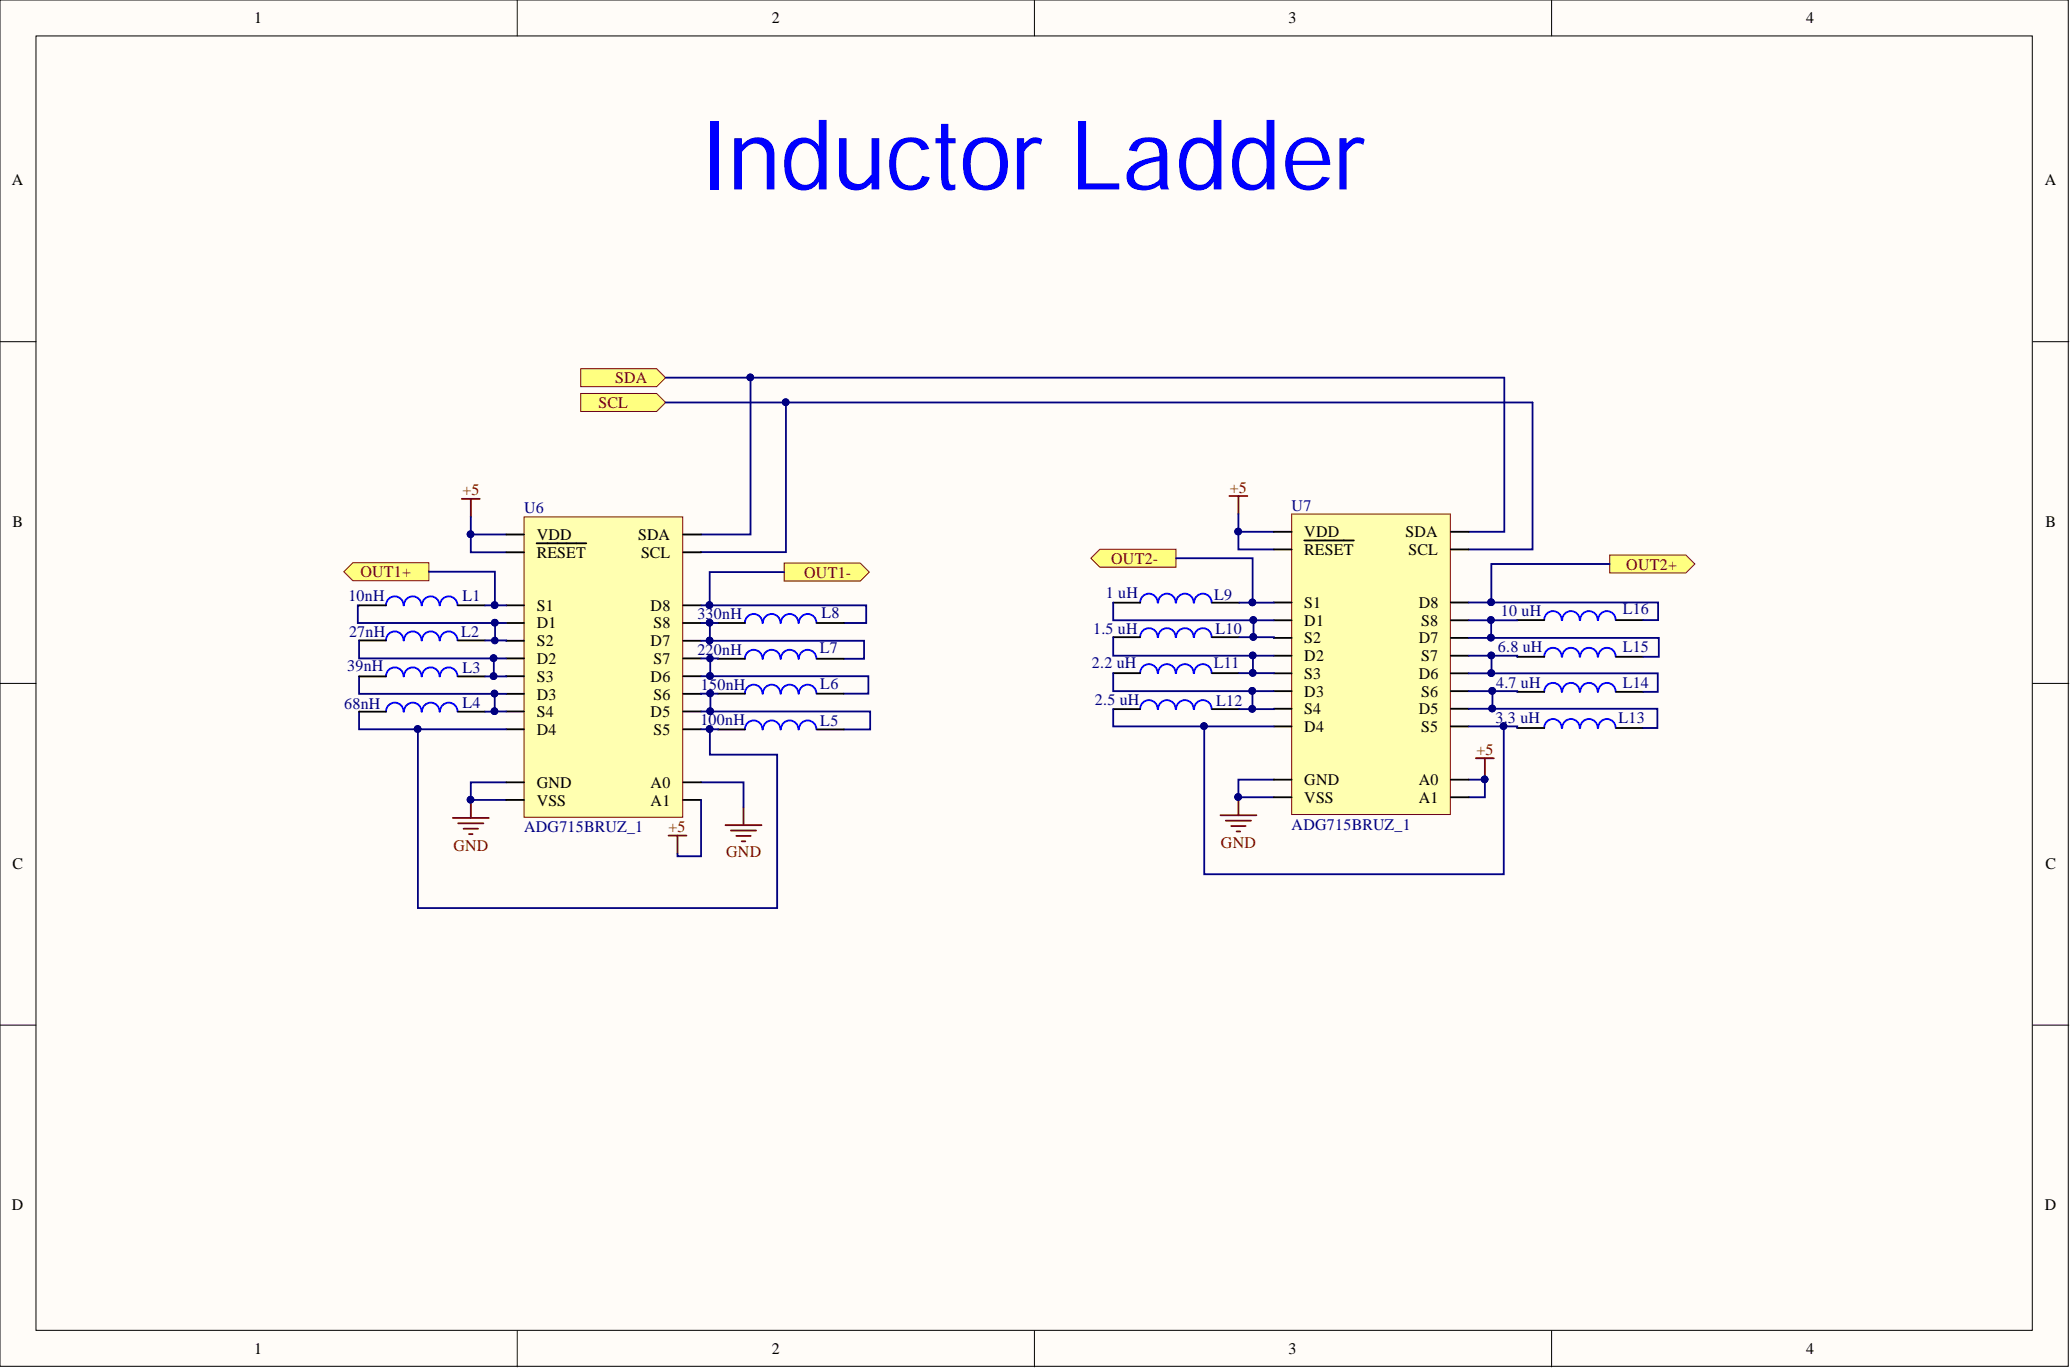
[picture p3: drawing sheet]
<svg xmlns="http://www.w3.org/2000/svg" width="292mm" height="193mm" viewBox="0 0 292 193" stroke-linecap="round" stroke-linejoin="round" font-family="sans-serif">
<defs><g id="words">
<text font-size="13.6" fill="#00f" x="99" y="26.7">Inductor Ladder</text>
<g font-size="2.3">
<text x="35.9" y="3.3">1</text>
<text x="108.9" y="3.3">2</text>
<text x="181.8" y="3.3">3</text>
<text x="254.9" y="3.3">4</text>
<text x="1.7" y="26.1">A</text>
<text x="288.5" y="26.1">A</text>
<text x="1.8" y="74.3">B</text>
<text x="75.7" y="76.2">VDD</text>
<text x="90" y="76.2">SDA</text>
<text x="184" y="75.8">VDD</text>
<text x="198.3" y="75.8">SDA</text>
<text x="288.6" y="74.3">B</text>
<text x="75.7" y="78.6">RESET</text>
<text x="90.5" y="78.6">SCL</text>
<text x="184" y="78.3">RESET</text>
<text x="198.8" y="78.3">SCL</text>
<text x="75.7" y="86.2">S1</text>
<text x="75.7" y="88.6">D1</text>
<text x="91.8" y="86.2">D8</text>
<text x="92.2" y="88.6">S8</text>
<text x="184" y="85.7">S1</text>
<text x="184" y="88.3">D1</text>
<text x="200.2" y="85.7">D8</text>
<text x="200.5" y="88.3">S8</text>
<text x="75.7" y="91.2">S2</text>
<text x="75.7" y="93.6">D2</text>
<text x="91.8" y="91.2">D7</text>
<text x="92.2" y="93.6">S7</text>
<text x="184" y="90.7">S2</text>
<text x="184" y="93.3">D2</text>
<text x="184" y="95.7">S3</text>
<text x="200.2" y="95.7">D6</text>
<text x="200.2" y="90.7">D7</text>
<text x="200.5" y="93.3">S7</text>
<text x="75.7" y="96.1">S3</text>
<text x="75.7" y="98.7">D3</text>
<text x="75.7" y="101.1">S4</text>
<text x="91.8" y="101.1">D5</text>
<text x="91.8" y="96.1">D6</text>
<text x="92.2" y="98.7">S6</text>
<text x="184" y="98.3">D3</text>
<text x="184" y="100.7">S4</text>
<text x="200.2" y="100.7">D5</text>
<text x="200.5" y="98.3">S6</text>
<text x="75.7" y="103.7">D4</text>
<text x="92.2" y="103.7">S5</text>
<text x="184" y="103.3">D4</text>
<text x="200.5" y="103.3">S5</text>
<text x="75.7" y="111.1">GND</text>
<text x="75.7" y="113.7">VSS</text>
<text x="91.8" y="113.7">A1</text>
<text x="91.8" y="111.1">A0</text>
<text x="184" y="110.8">GND</text>
<text x="184" y="113.2">VSS</text>
<text x="200.2" y="113.2">A1</text>
<text x="200.2" y="110.8">A0</text>
<text x="1.8" y="122.5">C</text>
<text x="288.6" y="122.5">C</text>
<text x="1.7" y="170.7">D</text>
<text x="288.5" y="170.7">D</text>
<text x="35.9" y="191">1</text>
<text x="108.9" y="191">2</text>
<text x="181.8" y="191">3</text>
<text x="254.9" y="191">4</text>
</g>
<g font-size="2.3" fill="#800000">
<text x="84.4" y="57.5">SCL</text>
<text x="86.8" y="54">SDA</text>
<text x="65.2" y="69.8">+5</text>
<text x="173.6" y="69.5">+5</text>
<text x="50.9" y="81.4">OUT1+</text>
<text x="113.5" y="81.5">OUT1-</text>
<text x="156.8" y="79.5">OUT2-</text>
<text x="229.5" y="80.3">OUT2+</text>
<text x="208.3" y="106.5">+5</text>
<text x="64" y="120">GND</text>
<text x="94.3" y="117.4">+5</text>
<text x="172.3" y="119.6">GND</text>
<text x="102.5" y="120.9">GND</text>
</g>
<g font-size="2.3" fill="#000080">
<text x="74" y="72.4">U6</text>
<text x="182.3" y="72">U7</text>
<text x="49.2" y="84.7">10nH</text>
<text x="49.2" y="89.8">27nH</text>
<text x="65.1" y="89.8">L2</text>
<text x="65.2" y="84.8">L1</text>
<text x="98.4" y="87.4">330nH</text>
<text x="115.9" y="87.2">L8</text>
<text x="154.3" y="89.4">1.5 uH</text>
<text x="156" y="84.4">1 uH</text>
<text x="171.4" y="84.6">L9</text>
<text x="171.5" y="89.4">L10</text>
<text x="211.8" y="86.9">10 uH</text>
<text x="229" y="86.7">L16</text>
<text x="49" y="94.7">39nH</text>
<text x="65.2" y="94.9">L3</text>
<text x="98.4" y="92.4">220nH</text>
<text x="115.7" y="92.2">L7</text>
<text x="154.1" y="94.2">2.2 uH</text>
<text x="171.3" y="94.3">L11</text>
<text x="211.4" y="92">6.8 uH</text>
<text x="229" y="91.9">L15</text>
<text x="48.6" y="100">68nH</text>
<text x="65.2" y="99.9">L4</text>
<text x="98.9" y="97.3">150nH</text>
<text x="115.8" y="97.2">L6</text>
<text x="154.5" y="99.4">2.5 uH</text>
<text x="171.6" y="99.6">L12</text>
<text x="211" y="102">3.3 uH</text>
<text x="211.1" y="97">4.7 uH</text>
<text x="228.4" y="102">L13</text>
<text x="229" y="97">L14</text>
<text x="98.8" y="102.2">100nH</text>
<text x="115.8" y="102.4">L5</text>
<text x="74" y="117.4">ADG715BRUZ_1</text>
<text x="182.3" y="117">ADG715BRUZ_1</text>
</g>
</g></defs>
<g fill="#fffcf8" stroke="#000" stroke-width=".14">
<path d="M0 0h291.9v192.7h-291.9z"/>
<path d="M5.1 5.1h281.7v182.6h-281.7z"/>
</g>
<path d="M73 0v5.1M146 0v5.1M218.9 0v5.1M0 48.2h5.1M286.9 48.2h5M0 96.4h5.1M286.9 96.4h5M0 144.6h5.1M286.9 144.6h5M73 187.7v5.1M146 187.7v5.1M218.9 187.7v5.1" fill="none" stroke="#000" stroke-width=".14"/>
<path d="M65.2 70.4h2.5M66.4 70.4v2.5M63.9 115.4h5.1M64.7 116.1h3.5M65.4 116.9h2M66.2 117.7h.5M66.4 112.8v2.6M102.4 116.4h5.1M103.1 117.2h3.6M103.9 117.9h2M104.7 118.7h.5M104.9 113.9v2.5" fill="none" stroke="#800000" stroke-width=".26"/>
<circle cx="66.4" cy="112.8" r=".47" fill="#000080" stroke="#000080" stroke-width=".14"/>
<g fill="#ffff80" stroke="#800000" stroke-width=".14">
<path d="M81.9 52h10.8l1.2 1.3-1.2 1.2h-10.8z" fill-rule="evenodd"/>
<path d="M81.9 55.5h10.8l1.2 1.3-1.2 1.2h-10.8z" fill-rule="evenodd"/>
</g>
<path d="M173.5 70h2.5M174.8 70v2.5M172.2 115h5.1M173 115.8h3.5M173.7 116.5h2.1M174.5 117.3h.5M174.8 112.5v2.5M208.3 107h2.5M209.5 107v2.5" fill="none" stroke="#800000" stroke-width=".26"/>
<g fill="#000080" stroke="#000080" stroke-width=".14">
<circle cx="174.7" cy="112.4" r=".47"/>
<circle cx="66.4" cy="75.4" r=".47"/>
<circle cx="66.4" cy="112.8" r=".47"/>
<circle cx="110.9" cy="56.7" r=".47"/>
<circle cx="105.9" cy="53.2" r=".47"/>
<circle cx="174.7" cy="75" r=".47"/>
<circle cx="209.5" cy="109.9" r=".47"/>
</g>
<g fill="none" stroke="#000080" stroke-width=".26">
<path d="M93.9 56.8h122.4v20.7h-9.1M93.9 53.3h118.4v21.7h-5.1M105.9 53.3v22.1h-7M110.9 56.8v21.1h-12M66.4 75.4v2.5h5M66.4 72.9v2.5h5M174.8 75v2.5h5M174.8 72.5v2.5h5M71.4 110.4h-5v2.4h5M98.9 110.4h6v3.5M179.8 110h-5v2.5h5M209.5 109.5v.5h-2.3"/>
<path d="M209.5 110v2.5h-2.3"/>
</g>
<path d="M73.9 72.9h22.4v42.4h-22.4z" fill="#ffffb0" stroke="#800000" stroke-width=".14"/>
<g fill="none" stroke="#000" stroke-width=".26">
<path d="M71.4 77.9h2.5M71.4 75.4h2.5M75.7 76.6h7M96.4 77.9h2.5M96.4 75.4h2.5M71.4 85.4h2.5M71.4 87.9h2.5M71.4 90.4h2.5M71.4 92.9h2.5M71.4 95.4h2.5M71.4 97.9h2.5M96.4 85.4h2.5"/>
<path d="M96.4 87.9h2.5M96.4 90.4h2.5M96.4 92.9h2.5M96.4 95.4h2.5M96.4 97.9h2.5M71.4 110.4h2.5M71.4 100.4h2.5M71.4 102.9h2.5M71.4 112.8h2.5M96.4 110.4h2.5M96.4 100.4h2.5M96.4 102.9h2.5"/>
<path d="M96.4 112.8h2.5"/>
</g>
<g fill="#ffff80" stroke="#800000" stroke-width=".14">
<path d="M48.5 80.6l1.3-1.2h10.7v2.5h-10.7z" fill-rule="evenodd"/>
<path d="M110.7 79.4h10.7l1.3 1.3-1.3 1.3h-10.7z" fill-rule="evenodd"/>
</g>
<path d="M182.3 72.5h22.4v42.4h-22.4z" fill="#ffffb0" stroke="#800000" stroke-width=".14"/>
<g fill="none" stroke="#000" stroke-width=".26">
<path d="M179.8 77.5h2.5M179.8 75h2.5M184 76.2h7.1M204.7 77.5h2.5M204.7 75h2.5M179.8 85h2.5M179.8 87.5h2.5M179.8 90h2.5M179.8 92.5h2.5M179.8 95h2.5M179.8 97.5h2.5M179.8 100h2.5"/>
<path d="M204.7 85h2.5M204.7 87.5h2.5M204.7 90h2.5M204.7 92.5h2.5M204.7 95h2.5M204.7 97.5h2.5M204.7 100h2.5M179.8 110h2.5M179.8 102.5h2.5M179.8 112.5h2.5M204.7 110h2.5M204.7 102.5h2.5"/>
<path d="M204.7 112.5h2.5"/>
</g>
<g fill="#ffff80" stroke="#800000" stroke-width=".14">
<path d="M227.1 78.3h10.8l1.3 1.3-1.3 1.2h-10.8z" fill-rule="evenodd"/>
<path d="M153.9 78.7l1.3-1.2h10.7v2.5h-10.7z" fill-rule="evenodd"/>
</g>
<g fill="none" stroke="#000080" stroke-width=".26">
<path d="M165.9 78.7h10.9v6.3M227.1 79.6h-16.7v5.4M50.7 85.4h-.2v2.5h20.9M50.7 95.4v2.5h20.7M50.7 90.3v2.6h19M60.5 80.6h9.3v4.8h1.6M68.4 90.3l3 .1M68.4 85.4h1.4M69.8 97.9v2.5h1.6M69.9 87.9v2.5M71.4 95.4h-3M71.4 92.9h-1.7v2.5"/>
<path d="M98.9 95.4h23.6v2.4h-3.4M98.9 90.4h23v2.5h-2.8M98.9 85.4h23.3v2.5h-3.1M98.9 92.9h2.4M98.9 87.9h1.3M100.2 87.9v2.5M100.2 87.9h1.1M100.2 92.9v2.5M100.2 97.8v2.6M101.3 97.8l-2.4 .1M110.7 80.7h-10.6v4.7M157.1 85v2.5h22.7"/>
<path d="M157.1 89.9v2.6h22.7M157.1 95v2.5h22.7M174.9 95h1.9M176.7 97.5v2.5h-1.8M176.8 92.5v2.5h3M176.9 89.9h2.9v.1M176.9 87.5v2.4h-2M179.8 85h-4.9M179.8 100h-3.1M207.2 85h26.8v2.5h-2.1M207.2 90h26.9v2.6h-2.2M207.2 95h26.7v2.6h-2"/>
<path d="M207.2 100h26.7v2.7h-2M207.2 87.5h3.2v2.5M207.2 97.5h3.4M207.2 92.5h3.3M214.1 97.6v-.1h-3.5v2.5M214.1 92.6v-.1h-3.6v2.5M214.1 87.5h-3.7M50.7 100.4v2.5h20.7M59 102.9v25.2h50.7v-21.7h-9.5v-3.5M69.8 100.4h-1.4M98.9 100.4h23.9v2.5h-3.7M98.9 112.8v8h-3.3v-.4"/>
<path d="M98.9 102.9h2.4M157.1 100v2.5h22.7M169.9 102.5v20.8h42.3v-20.8M207.2 102.5h6.9v.2"/>
</g>
<g fill="#000080" stroke="#000080" stroke-width=".14">
<circle cx="69.8" cy="87.8" r=".47"/>
<circle cx="69.8" cy="97.8" r=".47"/>
<circle cx="58.9" cy="102.8" r=".47"/>
<circle cx="69.8" cy="90.4" r=".47"/>
<circle cx="69.8" cy="100.3" r=".47"/>
<circle cx="100.2" cy="100.3" r=".47"/>
<circle cx="100.2" cy="95.3" r=".47"/>
<circle cx="100.1" cy="90.4" r=".47"/>
<circle cx="100.1" cy="85.4" r=".47"/>
<circle cx="100.2" cy="97.8" r=".47"/>
<circle cx="100.2" cy="92.9" r=".47"/>
<circle cx="100.1" cy="87.8" r=".47"/>
<circle cx="100.1" cy="102.8" r=".47"/>
<circle cx="176.7" cy="85" r=".47"/>
<circle cx="176.8" cy="87.5" r=".47"/>
<circle cx="176.8" cy="92.5" r=".47"/>
<circle cx="176.7" cy="97.5" r=".47"/>
<circle cx="169.9" cy="102.4" r=".47"/>
<circle cx="212.2" cy="102.4" r=".47"/>
<circle cx="210.4" cy="84.9" r=".47"/>
<circle cx="210.4" cy="89.9" r=".47"/>
<circle cx="210.4" cy="94.9" r=".47"/>
<circle cx="210.6" cy="99.9" r=".47"/>
<circle cx="176.8" cy="89.8" r=".47"/>
<circle cx="176.8" cy="94.9" r=".47"/>
<circle cx="176.7" cy="100" r=".47"/>
<circle cx="210.6" cy="97.5" r=".47"/>
<circle cx="210.4" cy="92.5" r=".47"/>
<circle cx="210.4" cy="87.5" r=".47"/>
<circle cx="69.6" cy="95.4" r=".47"/>
<circle cx="69.6" cy="92.8" r=".47"/>
<circle cx="69.8" cy="85.4" r=".47"/>
</g>
<g fill="none" stroke="#00f" stroke-width=".26">
<path d="M56.9 85.4a1.23 1.23 0 0 0-1.2-1.3 1.23 1.23 0 0 0-1.2 1.3M56.9 90.3a1.23 1.23 0 0 0-1.2-1.2 1.23 1.23 0 0 0-1.2 1.2M56.9 95.4a1.23 1.23 0 0 0-1.2-1.3 1.23 1.23 0 0 0-1.2 1.3M59.5 85.4a1.23 1.23 0 0 0-1.3-1.3 1.23 1.23 0 0 0-1.2 1.3M59.5 90.3a1.23 1.23 0 0 0-1.3-1.2 1.23 1.23 0 0 0-1.2 1.2M59.5 95.4a1.23 1.23 0 0 0-1.3-1.3 1.23 1.23 0 0 0-1.2 1.3M62 85.4a1.23 1.23 0 0 0-1.2-1.3 1.23 1.23 0 0 0-1.2 1.3M62 90.3a1.23 1.23 0 0 0-1.2-1.2 1.23 1.23 0 0 0-1.2 1.2M62 95.4a1.23 1.23 0 0 0-1.2-1.3 1.23 1.23 0 0 0-1.2 1.3M64.6 85.4a1.23 1.23 0 0 0-1.3-1.3 1.23 1.23 0 0 0-1.2 1.3M64.6 90.3a1.23 1.23 0 0 0-1.3-1.2 1.23 1.23 0 0 0-1.2 1.2M64.6 95.4a1.23 1.23 0 0 0-1.3-1.3 1.23 1.23 0 0 0-1.2 1.3"/>
<path d="M107.6 97.8a1.23 1.23 0 0 0-1.2-1.2 1.23 1.23 0 0 0-1.3 1.2M107.6 92.9a1.23 1.23 0 0 0-1.2-1.2 1.23 1.23 0 0 0-1.3 1.2M107.6 87.9a1.23 1.23 0 0 0-1.2-1.3 1.23 1.23 0 0 0-1.3 1.3M110.1 97.8a1.23 1.23 0 0 0-1.2-1.2 1.23 1.23 0 0 0-1.2 1.2M110.1 92.9a1.23 1.23 0 0 0-1.2-1.2 1.23 1.23 0 0 0-1.2 1.2M110.1 87.9a1.23 1.23 0 0 0-1.2-1.3 1.23 1.23 0 0 0-1.2 1.3M112.7 97.8a1.23 1.23 0 0 0-1.3-1.2 1.23 1.23 0 0 0-1.2 1.2M112.7 92.9a1.23 1.23 0 0 0-1.3-1.2 1.23 1.23 0 0 0-1.2 1.2M112.7 87.9a1.23 1.23 0 0 0-1.3-1.3 1.23 1.23 0 0 0-1.2 1.3M115.2 97.8a1.23 1.23 0 0 0-1.2-1.2 1.23 1.23 0 0 0-1.3 1.2M115.2 92.9a1.23 1.23 0 0 0-1.2-1.2 1.23 1.23 0 0 0-1.3 1.2M115.2 87.9a1.23 1.23 0 0 0-1.2-1.3 1.23 1.23 0 0 0-1.3 1.3"/>
<path d="M163.4 85a1.23 1.23 0 0 0-1.3-1.3 1.23 1.23 0 0 0-1.2 1.3M163.4 89.9a1.23 1.23 0 0 0-1.3-1.3 1.23 1.23 0 0 0-1.2 1.3M163.4 95a1.23 1.23 0 0 0-1.3-1.3 1.23 1.23 0 0 0-1.2 1.3M165.9 85a1.23 1.23 0 0 0-1.2-1.3 1.23 1.23 0 0 0-1.3 1.3M165.9 89.9a1.23 1.23 0 0 0-1.2-1.3 1.23 1.23 0 0 0-1.3 1.3M165.9 95a1.23 1.23 0 0 0-1.2-1.3 1.23 1.23 0 0 0-1.3 1.3M168.4 85a1.23 1.23 0 0 0-1.2-1.3 1.23 1.23 0 0 0-1.2 1.3M168.4 89.9a1.23 1.23 0 0 0-1.2-1.3 1.23 1.23 0 0 0-1.2 1.3M168.4 95a1.23 1.23 0 0 0-1.2-1.3 1.23 1.23 0 0 0-1.2 1.3M171 85a1.23 1.23 0 0 0-1.3-1.3 1.23 1.23 0 0 0-1.2 1.3M171 89.9a1.23 1.23 0 0 0-1.3-1.3 1.23 1.23 0 0 0-1.2 1.3M171 95a1.23 1.23 0 0 0-1.3-1.3 1.23 1.23 0 0 0-1.2 1.3"/>
<path d="M220.4 97.6a1.23 1.23 0 0 0-1.3-1.3 1.23 1.23 0 0 0-1.2 1.3M220.4 92.6a1.23 1.23 0 0 0-1.3-1.2 1.23 1.23 0 0 0-1.2 1.2M220.4 87.5a1.23 1.23 0 0 0-1.3-1.3 1.23 1.23 0 0 0-1.2 1.3M222.9 97.6a1.23 1.23 0 0 0-1.2-1.3 1.23 1.23 0 0 0-1.3 1.3M222.9 92.6a1.23 1.23 0 0 0-1.2-1.2 1.23 1.23 0 0 0-1.3 1.2M222.9 87.5a1.23 1.23 0 0 0-1.2-1.3 1.23 1.23 0 0 0-1.3 1.3M225.4 97.6a1.23 1.23 0 0 0-1.2-1.3 1.23 1.23 0 0 0-1.2 1.3M225.4 92.6a1.23 1.23 0 0 0-1.2-1.2 1.23 1.23 0 0 0-1.2 1.2M225.4 87.5a1.23 1.23 0 0 0-1.2-1.3 1.23 1.23 0 0 0-1.2 1.3M228 97.6a1.23 1.23 0 0 0-1.2-1.3 1.23 1.23 0 0 0-1.3 1.3M228 92.6a1.23 1.23 0 0 0-1.2-1.2 1.23 1.23 0 0 0-1.3 1.2M228 87.5a1.23 1.23 0 0 0-1.2-1.3 1.23 1.23 0 0 0-1.3 1.3"/>
<path d="M56.9 100.4a1.23 1.23 0 0 0-1.2-1.3 1.23 1.23 0 0 0-1.2 1.3M59.5 100.4a1.23 1.23 0 0 0-1.3-1.3 1.23 1.23 0 0 0-1.2 1.3M62 100.4a1.23 1.23 0 0 0-1.2-1.3 1.23 1.23 0 0 0-1.2 1.3M64.6 100.4a1.23 1.23 0 0 0-1.3-1.3 1.23 1.23 0 0 0-1.2 1.3M107.6 102.9a1.23 1.23 0 0 0-1.2-1.3 1.23 1.23 0 0 0-1.3 1.3M110.1 102.9a1.23 1.23 0 0 0-1.2-1.3 1.23 1.23 0 0 0-1.2 1.3M112.7 102.9a1.23 1.23 0 0 0-1.3-1.3 1.23 1.23 0 0 0-1.2 1.3M115.2 102.9a1.23 1.23 0 0 0-1.2-1.3 1.23 1.23 0 0 0-1.3 1.3M163.4 100a1.23 1.23 0 0 0-1.3-1.2 1.23 1.23 0 0 0-1.2 1.2M165.9 100a1.23 1.23 0 0 0-1.2-1.2 1.23 1.23 0 0 0-1.3 1.2M168.4 100a1.23 1.23 0 0 0-1.2-1.2 1.23 1.23 0 0 0-1.2 1.2M171 100a1.23 1.23 0 0 0-1.3-1.2 1.23 1.23 0 0 0-1.2 1.2"/>
<path d="M220.4 102.7a1.23 1.23 0 0 0-1.3-1.3 1.23 1.23 0 0 0-1.2 1.3M222.9 102.7a1.23 1.23 0 0 0-1.2-1.3 1.23 1.23 0 0 0-1.3 1.3M225.4 102.7a1.23 1.23 0 0 0-1.2-1.3 1.23 1.23 0 0 0-1.2 1.3M228 102.7a1.23 1.23 0 0 0-1.2-1.3 1.23 1.23 0 0 0-1.3 1.3"/>
</g>
<g fill="none" stroke="#000" stroke-width=".26">
<path d="M50.7 85.4h3.8M50.7 90.3h3.8M50.7 95.4h3.8M64.6 85.4h3.8M64.6 90.3h3.8M64.6 95.4h3.8M101.3 97.8h3.8M101.3 92.9h3.8M101.3 87.9h3.8M115.3 97.8h3.8M115.3 92.9h3.8M115.3 87.9h3.8"/>
<path d="M157.1 85h3.8M157.1 89.9h3.8M157.1 95h3.8M171 85h3.9M171 89.9h3.9M171 95h3.9M214.1 97.6h3.8M214.1 92.6h3.8M214.1 87.5h3.8M228.1 97.6h3.8M228.1 92.6h3.8M228.1 87.5h3.8"/>
<path d="M50.7 100.4h3.8M64.6 100.4h3.8M101.3 102.9h3.8M115.3 102.9h3.8M157.1 100h3.8M171 100h3.9M214.1 102.7h3.8M228.1 102.7h3.8"/>
</g>
<path d="M94.3 117.9h2.6M95.6 117.9v2.5" fill="none" stroke="#800000" stroke-width=".26"/>
<use href="#words"/>
</svg>
